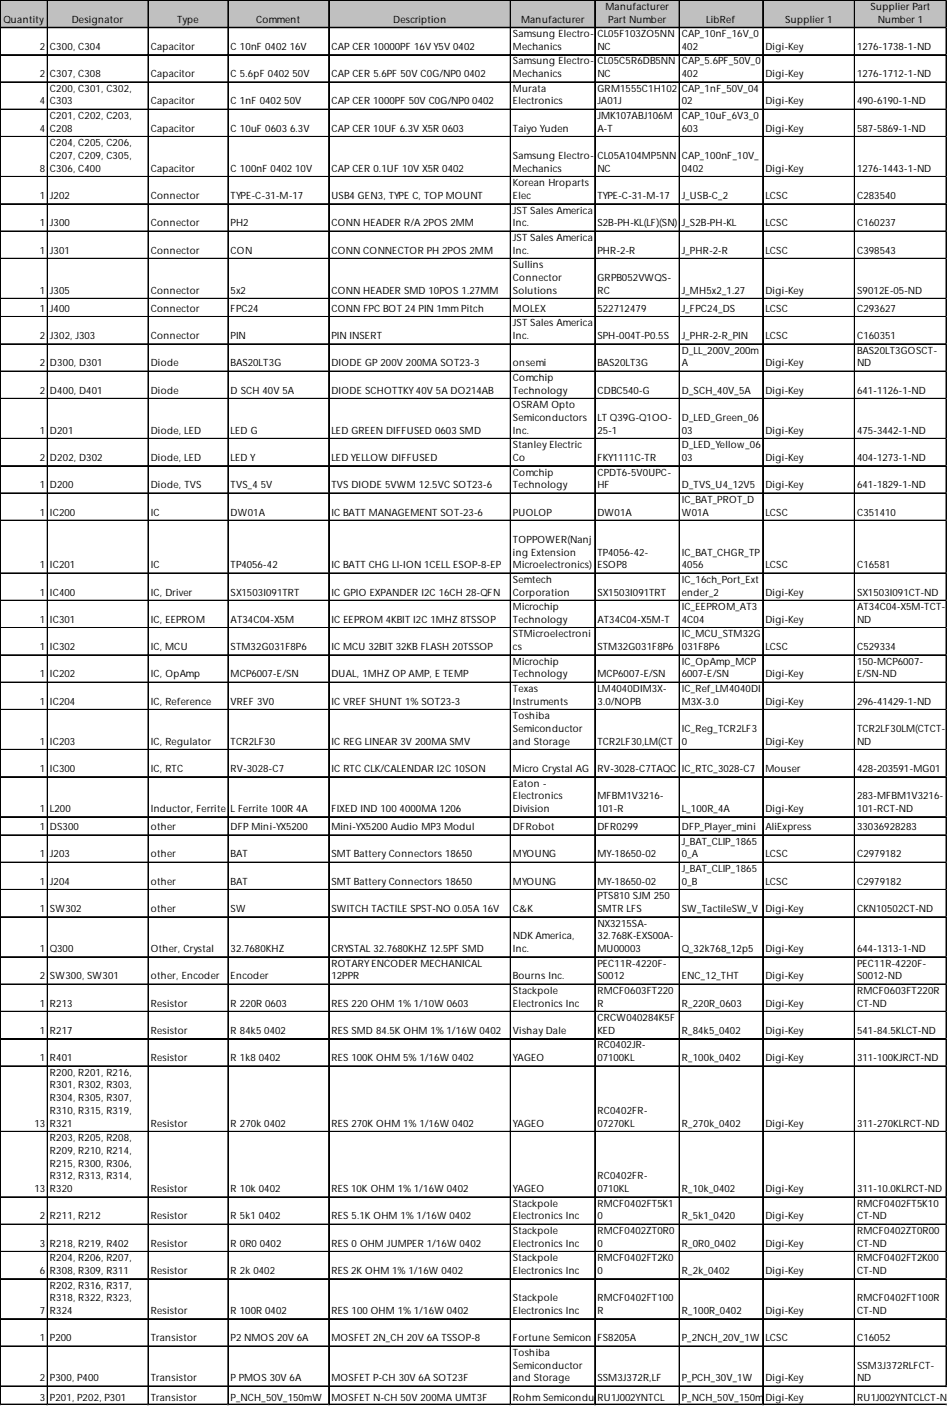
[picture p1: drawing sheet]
<svg xmlns="http://www.w3.org/2000/svg" width="243mm" height="361mm" viewBox="0 0 243 361" stroke-linecap="round" stroke-linejoin="round" font-family="sans-serif">
<defs><g id="words">
<g font-size="2.6">
<text x=".9" y="5.8">Quantity</text>
<text x="18.4" y="5.8">Designator</text>
<text x="45.3" y="5.8">Type</text>
<text x="65.6" y="5.8">Comment</text>
<text x="100.7" y="5.8">Description</text>
<text x="133.5" y="5.8">Manufacturer</text>
<text x="155.1" y="2.5">Manufacturer</text>
<text x="155.8" y="5.8">Part Number</text>
<text x="180.9" y="5.8">LibRef</text>
<text x="201.1" y="5.8">Supplier 1</text>
<text x="223" y="2.5">Supplier Part</text>
<text x="224.9" y="5.8">Number 1</text>
<text x="131.4" y="9.5">Samsung Electro-</text>
<text x="153" y="9.5">CL05F103ZO5NN</text>
<text x="174.6" y="9.5">CAP_10nF_16V_0</text>
<text x="10.2" y="12.8">2</text>
<text x="12.8" y="12.8">C300, C304</text>
<text x="38.6" y="12.8">Capacitor</text>
<text x="59.1" y="12.8">C 10nF 0402 16V</text>
<text x="84.9" y="12.8">CAPCER 10000PF 16V Y5V 0402</text>
<text x="131.4" y="12.8">Mechanics</text>
<text x="131.4" y="16.5">Samsung Electro-</text>
<text x="153" y="12.8">NC</text>
<text x="153" y="16.5">CL05C5R6DB5NN</text>
<text x="174.6" y="12.8">402</text>
<text x="174.6" y="16.5">CAP_5.6PF_50V_0</text>
<text x="196" y="12.8">Digi-Key</text>
<text x="219.5" y="12.8">1276-1738-1-ND</text>
<text x="10.2" y="19.8">2</text>
<text x="12.8" y="19.8">C307, C308</text>
<text x="12.8" y="23.5">C200, C301, C302,</text>
<text x="38.6" y="19.8">Capacitor</text>
<text x="59.1" y="19.8">C 5.6pF 0402 50V</text>
<text x="84.9" y="19.8">CAPCER 5.6PF 50V C0G/NP0 0402</text>
<text x="131.4" y="19.8">Mechanics</text>
<text x="131.4" y="23.5">Murata</text>
<text x="153" y="19.8">NC</text>
<text x="153" y="23.5">GRM1555C1H102</text>
<text x="174.6" y="19.8">402</text>
<text x="174.6" y="23.5">CAP_1nF_50V_04</text>
<text x="196" y="19.8">Digi-Key</text>
<text x="219.5" y="19.8">1276-1712-1-ND</text>
<text x="10.2" y="26.8">4</text>
<text x="12.8" y="26.8">C303</text>
<text x="38.6" y="26.8">Capacitor</text>
<text x="59.1" y="26.8">C 1nF 0402 50V</text>
<text x="84.9" y="26.8">CAPCER 1000PF 50V C0G/NP0 0402</text>
<text x="131.4" y="26.8">Electronics</text>
<text x="153" y="26.8">JA01J</text>
<text x="174.6" y="26.8">02</text>
<text x="196" y="26.8">Digi-Key</text>
<text x="219.5" y="26.8">490-6190-1-ND</text>
<text x="10.2" y="33.8">4</text>
<text x="12.8" y="30.5">C201, C202, C203,</text>
<text x="12.8" y="33.8">C208</text>
<text x="38.6" y="33.8">Capacitor</text>
<text x="59.1" y="33.8">C 10uF 0603 6.3V</text>
<text x="84.9" y="33.8">CAPCER 10UF 6.3V X5R 0603</text>
<text x="131.4" y="33.8">Taiyo Yuden</text>
<text x="153" y="30.5">JMK107ABJ106M</text>
<text x="153" y="33.8">A-T</text>
<text x="174.6" y="30.5">CAP_10uF_6V3_0</text>
<text x="174.6" y="33.8">603</text>
<text x="196" y="33.8">Digi-Key</text>
<text x="219.5" y="33.8">587-5869-1-ND</text>
<text x="12.8" y="37.5">C204, C205, C206,</text>
<text x="12.8" y="40.7">C207, C209, C305,</text>
<text x="131.4" y="40.7">Samsung Electro-</text>
<text x="153" y="40.7">CL05A104MP5NN</text>
<text x="174.6" y="40.7">CAP_100nF_10V_</text>
<text x="10.2" y="44">8</text>
<text x="12.8" y="44">C306, C400</text>
<text x="38.6" y="44">Capacitor</text>
<text x="59.1" y="44">C 100nF 0402 10V</text>
<text x="84.9" y="44">CAPCER 0.1UF 10V X5R 0402</text>
<text x="131.4" y="44">Mechanics</text>
<text x="131.4" y="47.7">Korean Hroparts</text>
<text x="153" y="44">NC</text>
<text x="174.6" y="44">0402</text>
<text x="196" y="44">Digi-Key</text>
<text x="219.5" y="44">1276-1443-1-ND</text>
<text x="10.2" y="51">1</text>
<text x="12.8" y="51">J202</text>
<text x="38.6" y="51">Connector</text>
<text x="59.1" y="51">TYPE-C-31-M-17</text>
<text x="84.9" y="51">USB4 GEN3, TYPE C, TOPMOUNT</text>
<text x="131.4" y="51">Elec</text>
<text x="153" y="51">TYPE-C-31-M-17</text>
<text x="174.6" y="51">J_USB-C_2</text>
<text x="196" y="51">LCSC</text>
<text x="219.5" y="51">C283540</text>
<text x="10.2" y="58">1</text>
<text x="12.8" y="58">J300</text>
<text x="38.6" y="58">Connector</text>
<text x="59.1" y="58">PH2</text>
<text x="84.9" y="58">CONN HEADER R/A 2POS 2MM</text>
<text x="131.4" y="54.7">JST SalesAmerica</text>
<text x="131.4" y="58">Inc.</text>
<text x="153" y="58">S2B-PH-KL(LF)(SN)</text>
<text x="174.6" y="58">J_S2B-PH-KL</text>
<text x="196" y="58">LCSC</text>
<text x="219.5" y="58">C160237</text>
<text x="10.2" y="65">1</text>
<text x="12.8" y="65">J301</text>
<text x="38.6" y="65">Connector</text>
<text x="59.1" y="65">CON</text>
<text x="84.9" y="65">CONN CONNECTOR PH 2POS 2MM</text>
<text x="131.4" y="61.7">JST SalesAmerica</text>
<text x="131.4" y="65">Inc.</text>
<text x="153" y="65">PHR-2-R</text>
<text x="174.6" y="65">J_PHR-2-R</text>
<text x="196" y="65">LCSC</text>
<text x="219.5" y="65">C398543</text>
<text x="131.4" y="68.7">Sullins</text>
<text x="131.4" y="72">Connector</text>
<text x="153" y="72">GRPB052VWQS-</text>
<text x="10.2" y="75.2">1</text>
<text x="12.8" y="75.2">J305</text>
<text x="38.6" y="75.2">Connector</text>
<text x="59.1" y="75.2">5x2</text>
<text x="84.9" y="75.2">CONN HEADER SMD 10POS 1.27MM</text>
<text x="131.4" y="75.2">Solutions</text>
<text x="153" y="75.2">RC</text>
<text x="174.6" y="75.2">J_MH5x2_1.27</text>
<text x="196" y="75.2">Digi-Key</text>
<text x="219.5" y="75.2">S9012E-05-ND</text>
<text x="10.2" y="79.9">1</text>
<text x="12.8" y="79.9">J400</text>
<text x="38.6" y="79.9">Connector</text>
<text x="59.1" y="79.9">FPC24</text>
<text x="84.9" y="79.9">CONN FPC BOT 24 PIN 1mm Pitch</text>
<text x="131.4" y="79.9">MOLEX</text>
<text x="131.4" y="83.6">JST SalesAmerica</text>
<text x="153" y="79.9">522712479</text>
<text x="174.6" y="79.9">J_FPC24_DS</text>
<text x="196" y="79.9">LCSC</text>
<text x="219.5" y="79.9">C293627</text>
<text x="10.2" y="86.9">2</text>
<text x="12.8" y="86.9">J302, J303</text>
<text x="38.6" y="86.9">Connector</text>
<text x="59.1" y="86.9">PIN</text>
<text x="84.9" y="86.9">PIN INSERT</text>
<text x="131.4" y="86.9">Inc.</text>
<text x="153" y="86.9">SPH-004T-P0.5S</text>
<text x="174.6" y="86.9">J_PHR-2-R_PIN</text>
<text x="196" y="86.9">LCSC</text>
<text x="219.5" y="86.9">C160351</text>
<text x="10.2" y="93.9">2</text>
<text x="12.8" y="93.9">D300, D301</text>
<text x="38.6" y="93.9">Diode</text>
<text x="59.1" y="93.9">BAS20LT3G</text>
<text x="84.9" y="93.9">DIODE GP200V 200MA SOT23-3</text>
<text x="131.4" y="93.9">onsemi</text>
<text x="153" y="93.9">BAS20LT3G</text>
<text x="174.6" y="90.6">D_LL_200V_200m</text>
<text x="174.6" y="93.9">A</text>
<text x="196" y="93.9">Digi-Key</text>
<text x="219.5" y="90.6">BAS20LT3GOSCT-</text>
<text x="219.5" y="93.9">ND</text>
<text x="10.2" y="100.9">2</text>
<text x="12.8" y="100.9">D400, D401</text>
<text x="38.6" y="100.9">Diode</text>
<text x="59.1" y="100.9">D SCH 40V 5A</text>
<text x="84.9" y="100.9">DIODE SCHOTTKY40V 5A DO214AB</text>
<text x="131.4" y="97.6">Comchip</text>
<text x="131.4" y="100.9">Technology</text>
<text x="153" y="100.9">CDBC540-G</text>
<text x="174.6" y="100.9">D_SCH_40V_5A</text>
<text x="196" y="100.9">Digi-Key</text>
<text x="219.5" y="100.9">641-1126-1-ND</text>
<text x="131.4" y="104.6">OSRAM Opto</text>
<text x="131.4" y="107.9">Semiconductors</text>
<text x="153" y="107.9">LT Q39G-Q1OO-</text>
<text x="174.6" y="107.9">D_LED_Green_06</text>
<text x="10.2" y="111.1">1</text>
<text x="12.8" y="111.1">D201</text>
<text x="38.6" y="111.1">Diode, LED</text>
<text x="59.1" y="111.1">LED G</text>
<text x="84.9" y="111.1">LED GREEN DIFFUSED 0603 SMD</text>
<text x="131.4" y="111.1">Inc.</text>
<text x="153" y="111.1">25-1</text>
<text x="174.6" y="111.1">03</text>
<text x="196" y="111.1">Digi-Key</text>
<text x="219.5" y="111.1">475-3442-1-ND</text>
<text x="10.2" y="118.1">2</text>
<text x="12.8" y="118.1">D202, D302</text>
<text x="38.6" y="118.1">Diode, LED</text>
<text x="59.1" y="118.1">LED Y</text>
<text x="84.9" y="118.1">LED YELLOW DIFFUSED</text>
<text x="131.4" y="114.9">StanleyElectric</text>
<text x="131.4" y="118.1">Co</text>
<text x="153" y="118.1">FKY1111C-TR</text>
<text x="174.6" y="114.9">D_LED_Yellow_06</text>
<text x="174.6" y="118.1">03</text>
<text x="196" y="118.1">Digi-Key</text>
<text x="219.5" y="118.1">404-1273-1-ND</text>
<text x="10.2" y="125.1">1</text>
<text x="12.8" y="125.1">D200</text>
<text x="38.6" y="125.1">Diode, TVS</text>
<text x="59.1" y="125.1">TVS_4 5V</text>
<text x="84.9" y="125.1">TVS DIODE 5VWM 12.5VC SOT23-6</text>
<text x="131.4" y="121.8">Comchip</text>
<text x="131.4" y="125.1">Technology</text>
<text x="153" y="121.8">CPDT6-5V0UPC-</text>
<text x="153" y="125.1">HF</text>
<text x="174.6" y="125.1">D_TVS_U4_12V5</text>
<text x="196" y="125.1">Digi-Key</text>
<text x="219.5" y="125.1">641-1829-1-ND</text>
<text x="174.6" y="128.8">IC_BAT_PROT_D</text>
<text x="10.2" y="132.1">1</text>
<text x="12.8" y="132.1">IC200</text>
<text x="38.6" y="132.1">IC</text>
<text x="59.1" y="132.1">DW01A</text>
<text x="84.9" y="132.1">IC BATT MANAGEMENT SOT-23-6</text>
<text x="131.4" y="132.1">PUOLOP</text>
<text x="153" y="132.1">DW01A</text>
<text x="174.6" y="132.1">W01A</text>
<text x="196" y="132.1">LCSC</text>
<text x="219.5" y="132.1">C351410</text>
<text x="131.4" y="139.1">TOPPOWER(Nanj</text>
<text x="131.4" y="142.4">ing Extension</text>
<text x="153" y="142.4">TP4056-42-</text>
<text x="174.6" y="142.4">IC_BAT_CHGR_TP</text>
<text x="10.2" y="145.6">1</text>
<text x="12.8" y="145.6">IC201</text>
<text x="38.6" y="145.6">IC</text>
<text x="59.1" y="145.6">TP4056-42</text>
<text x="84.9" y="145.6">IC BATT CHG LI-ION 1CELL ESOP-8-EP</text>
<text x="131.4" y="145.6">Microelectronics)</text>
<text x="131.4" y="149.3">Semtech</text>
<text x="153" y="145.6">ESOP8</text>
<text x="174.6" y="145.6">4056</text>
<text x="174.6" y="149.3">IC_16ch_Port_Ext</text>
<text x="196" y="145.6">LCSC</text>
<text x="219.5" y="145.6">C16581</text>
<text x="10.2" y="152.6">1</text>
<text x="12.8" y="152.6">IC400</text>
<text x="38.6" y="152.6">IC, Driver</text>
<text x="59.1" y="152.6">SX1503I091TRT</text>
<text x="84.9" y="152.6">IC GPIO EXPANDER I2C 16CH 28-QFN</text>
<text x="131.4" y="152.6">Corporation</text>
<text x="153" y="152.6">SX1503I091TRT</text>
<text x="174.6" y="152.6">ender_2</text>
<text x="196" y="152.6">Digi-Key</text>
<text x="219.5" y="152.6">SX1503I091CT-ND</text>
<text x="10.2" y="159.6">1</text>
<text x="12.8" y="159.6">IC301</text>
<text x="38.6" y="159.6">IC, EEPROM</text>
<text x="59.1" y="159.6">AT34C04-X5M</text>
<text x="84.9" y="159.6">IC EEPROM 4KBIT I2C 1MHZ 8TSSOP</text>
<text x="131.4" y="156.3">Microchip</text>
<text x="131.4" y="159.6">Technology</text>
<text x="153" y="159.6">AT34C04-X5M-T</text>
<text x="174.6" y="156.3">IC_EEPROM_AT3</text>
<text x="174.6" y="159.6">4C04</text>
<text x="196" y="159.6">Digi-Key</text>
<text x="219.5" y="156.3">AT34C04-X5M-TCT-</text>
<text x="219.5" y="159.6">ND</text>
<text x="10.2" y="166.6">1</text>
<text x="12.8" y="166.6">IC302</text>
<text x="38.6" y="166.6">IC, MCU</text>
<text x="59.1" y="166.6">STM32G031F8P6</text>
<text x="84.9" y="166.6">IC MCU 32BIT 32KB FLASH 20TSSOP</text>
<text x="131.4" y="163.3">STMicroelectroni</text>
<text x="131.4" y="166.6">cs</text>
<text x="153" y="166.6">STM32G031F8P6</text>
<text x="174.6" y="163.3">IC_MCU_STM32G</text>
<text x="174.6" y="166.6">031F8P6</text>
<text x="196" y="166.6">LCSC</text>
<text x="219.5" y="166.6">C529334</text>
<text x="10.2" y="173.6">1</text>
<text x="12.8" y="173.6">IC202</text>
<text x="38.6" y="173.6">IC, OpAmp</text>
<text x="59.1" y="173.6">MCP6007-E/SN</text>
<text x="84.9" y="173.6">DUAL, 1MHZ OPAMP, E TEMP</text>
<text x="131.4" y="170.3">Microchip</text>
<text x="131.4" y="173.6">Technology</text>
<text x="153" y="173.6">MCP6007-E/SN</text>
<text x="174.6" y="170.3">IC_OpAmp_MCP</text>
<text x="174.6" y="173.6">6007-E/SN</text>
<text x="196" y="173.6">Digi-Key</text>
<text x="219.5" y="170.3">150-MCP6007-</text>
<text x="219.5" y="173.6">E/SN-ND</text>
<text x="131.4" y="177.3">Texas</text>
<text x="153" y="177.3">LM4040DIM3X-</text>
<text x="174.6" y="177.3">IC_Ref_LM4040DI</text>
<text x="10.2" y="180.6">1</text>
<text x="12.8" y="180.6">IC204</text>
<text x="38.6" y="180.6">IC, Reference</text>
<text x="59.1" y="180.6">VREF 3V0</text>
<text x="84.9" y="180.6">IC VREF SHUNT 1% SOT23-3</text>
<text x="131.4" y="180.6">Instruments</text>
<text x="131.4" y="184.3">Toshiba</text>
<text x="153" y="180.6">3.0/NOPB</text>
<text x="174.6" y="180.6">M3X-3.0</text>
<text x="196" y="180.6">Digi-Key</text>
<text x="219.5" y="180.6">296-41429-1-ND</text>
<text x="10.2" y="190.8">1</text>
<text x="12.8" y="190.8">IC203</text>
<text x="38.6" y="190.8">IC, Regulator</text>
<text x="59.1" y="190.8">TCR2LF30</text>
<text x="84.9" y="190.8">IC REG LINEAR 3V 200MA SMV</text>
<text x="131.4" y="187.6">Semiconductor</text>
<text x="131.4" y="190.8">and Storage</text>
<text x="153" y="190.8">TCR2LF30,LM(CT</text>
<text x="174.6" y="187.6">IC_Reg_TCR2LF3</text>
<text x="174.6" y="190.8">0</text>
<text x="196" y="190.8">Digi-Key</text>
<text x="219.5" y="187.6">TCR2LF30LM(CTCT-</text>
<text x="219.5" y="190.8">ND</text>
<text x="10.2" y="197.8">1</text>
<text x="12.8" y="197.8">IC300</text>
<text x="38.6" y="197.8">IC, RTC</text>
<text x="59.1" y="197.8">RV-3028-C7</text>
<text x="84.9" y="197.8">IC RTC CLK/CALENDAR I2C 10SON</text>
<text x="131.4" y="197.8">Micro Crystal AG</text>
<text x="153" y="197.8">RV-3028-C7TAQC</text>
<text x="174.6" y="197.8">IC_RTC_3028-C7</text>
<text x="196" y="197.8">Mouser</text>
<text x="219.5" y="197.8">428-203591-MG01</text>
<text x="131.4" y="201.5">Eaton -</text>
<text x="10.2" y="208.1">1</text>
<text x="12.8" y="208.1">L200</text>
<text x="38.6" y="208.1">Inductor, Ferrite</text>
<text x="59.1" y="208.1">L Ferrite 100R 4A</text>
<text x="84.9" y="208.1">FIXED IND 100 4000MA 1206</text>
<text x="131.4" y="204.8">Electronics</text>
<text x="131.4" y="208.1">Division</text>
<text x="153" y="204.8">MFBM1V3216-</text>
<text x="153" y="208.1">101-R</text>
<text x="174.6" y="208.1">L_100R_4A</text>
<text x="196" y="208.1">Digi-Key</text>
<text x="219.5" y="204.8">283-MFBM1V3216-</text>
<text x="219.5" y="208.1">101-RCT-ND</text>
<text x="10.2" y="212.7">1</text>
<text x="12.8" y="212.7">DS300</text>
<text x="38.6" y="212.7">other</text>
<text x="59.1" y="212.7">DFPMini-YX5200</text>
<text x="84.9" y="212.7">Mini-YX5200 Audio MP3 Modul</text>
<text x="131.4" y="212.7">DFRobot</text>
<text x="153" y="212.7">DFR0299</text>
<text x="174.6" y="212.7">DFP_Player_mini</text>
<text x="196" y="212.7">AliExpress</text>
<text x="219.5" y="212.7">33036928283</text>
<text x="10.2" y="219.7">1</text>
<text x="12.8" y="219.7">J203</text>
<text x="38.6" y="219.7">other</text>
<text x="59.1" y="219.7">BAT</text>
<text x="84.9" y="219.7">SMT BatteryConnectors 18650</text>
<text x="131.4" y="219.7">MYOUNG</text>
<text x="153" y="219.7">MY-18650-02</text>
<text x="174.6" y="216.5">J_BAT_CLIP_1865</text>
<text x="174.6" y="219.7">0_A</text>
<text x="196" y="219.7">LCSC</text>
<text x="219.5" y="219.7">C2979182</text>
<text x="10.2" y="226.7">1</text>
<text x="12.8" y="226.7">J204</text>
<text x="38.6" y="226.7">other</text>
<text x="59.1" y="226.7">BAT</text>
<text x="84.9" y="226.7">SMT BatteryConnectors 18650</text>
<text x="131.4" y="226.7">MYOUNG</text>
<text x="153" y="226.7">MY-18650-02</text>
<text x="174.6" y="223.4">J_BAT_CLIP_1865</text>
<text x="174.6" y="226.7">0_B</text>
<text x="196" y="226.7">LCSC</text>
<text x="219.5" y="226.7">C2979182</text>
<text x="10.2" y="233.7">1</text>
<text x="12.8" y="233.7">SW302</text>
<text x="38.6" y="233.7">other</text>
<text x="59.1" y="233.7">SW</text>
<text x="84.9" y="233.7">SWITCH TACTILE SPST-NO 0.05A 16V</text>
<text x="131.4" y="233.7">C&amp;K</text>
<text x="153" y="230.4">PTS810 SJM 250</text>
<text x="153" y="233.7">SMTR LFS</text>
<text x="174.6" y="233.7">SW_TactileSW_V</text>
<text x="196" y="233.7">Digi-Key</text>
<text x="219.5" y="233.7">CKN10502CT-ND</text>
<text x="153" y="237.4">NX3215SA-</text>
<text x="10.2" y="244">1</text>
<text x="12.8" y="244">Q300</text>
<text x="38.6" y="244">Other, Crystal</text>
<text x="59.1" y="244">32.7680KHZ</text>
<text x="84.9" y="244">CRYSTAL 32.7680KHZ 12.5PF SMD</text>
<text x="131.4" y="240.7">NDKAmerica,</text>
<text x="131.4" y="244">Inc.</text>
<text x="153" y="240.7">32.768K-EXS00A-</text>
<text x="153" y="244">MU00003</text>
<text x="174.6" y="244">Q_32k768_12p5</text>
<text x="196" y="244">Digi-Key</text>
<text x="219.5" y="244">644-1313-1-ND</text>
<text x="10.2" y="250.9">2</text>
<text x="12.8" y="250.9">SW300, SW301</text>
<text x="38.6" y="250.9">other, Encoder</text>
<text x="59.1" y="250.9">Encoder</text>
<text x="84.9" y="247.7">ROTARYENCODER MECHANICAL</text>
<text x="84.9" y="250.9">12PPR</text>
<text x="131.4" y="250.9">Bourns Inc.</text>
<text x="153" y="247.7">PEC11R-4220F-</text>
<text x="153" y="250.9">S0012</text>
<text x="174.6" y="250.9">ENC_12_THT</text>
<text x="196" y="250.9">Digi-Key</text>
<text x="219.5" y="247.7">PEC11R-4220F-</text>
<text x="219.5" y="250.9">S0012-ND</text>
<text x="10.2" y="257.9">1</text>
<text x="12.8" y="257.9">R213</text>
<text x="38.6" y="257.9">Resistor</text>
<text x="59.1" y="257.9">R 220R 0603</text>
<text x="84.9" y="257.9">RES 220 OHM 1% 1/10W0603</text>
<text x="131.4" y="254.7">Stackpole</text>
<text x="131.4" y="257.9">Electronics Inc</text>
<text x="153" y="254.7">RMCF0603FT220</text>
<text x="153" y="257.9">R</text>
<text x="174.6" y="257.9">R_220R_0603</text>
<text x="196" y="257.9">Digi-Key</text>
<text x="219.5" y="254.7">RMCF0603FT220R</text>
<text x="219.5" y="257.9">CT-ND</text>
<text x="153" y="261.7">CRCW040284K5F</text>
<text x="10.2" y="264.9">1</text>
<text x="12.8" y="264.9">R217</text>
<text x="38.6" y="264.9">Resistor</text>
<text x="59.1" y="264.9">R 84k5 0402</text>
<text x="84.9" y="264.9">RES SMD 84.5K OHM 1% 1/16W0402</text>
<text x="131.4" y="264.9">VishayDale</text>
<text x="153" y="264.9">KED</text>
<text x="153" y="268.7">RC0402JR-</text>
<text x="174.6" y="264.9">R_84k5_0402</text>
<text x="196" y="264.9">Digi-Key</text>
<text x="219.5" y="264.9">541-84.5KLCT-ND</text>
<text x="10.2" y="271.9">1</text>
<text x="12.8" y="271.9">R401</text>
<text x="12.8" y="275.6">R200, R201, R216,</text>
<text x="38.6" y="271.9">Resistor</text>
<text x="59.1" y="271.9">R 1k8 0402</text>
<text x="84.9" y="271.9">RES 100K OHM 5% 1/16W0402</text>
<text x="131.4" y="271.9">YAGEO</text>
<text x="153" y="271.9">07100KL</text>
<text x="174.6" y="271.9">R_100k_0402</text>
<text x="196" y="271.9">Digi-Key</text>
<text x="219.5" y="271.9">311-100KJRCT-ND</text>
<text x="12.8" y="278.9">R301, R302, R303,</text>
<text x="12.8" y="282.2">R304, R305, R307,</text>
<text x="12.8" y="285.4">R310, R315, R319,</text>
<text x="153" y="285.4">RC0402FR-</text>
<text x="8.8" y="288.7">13</text>
<text x="12.8" y="288.7">R321</text>
<text x="12.8" y="292.4">R203, R205, R208,</text>
<text x="38.6" y="288.7">Resistor</text>
<text x="59.1" y="288.7">R 270k 0402</text>
<text x="84.9" y="288.7">RES 270K OHM 1% 1/16W0402</text>
<text x="131.4" y="288.7">YAGEO</text>
<text x="153" y="288.7">07270KL</text>
<text x="174.6" y="288.7">R_270k_0402</text>
<text x="196" y="288.7">Digi-Key</text>
<text x="219.5" y="288.7">311-270KLRCT-ND</text>
<text x="12.8" y="295.7">R209, R210, R214,</text>
<text x="12.8" y="299">R215, R300, R306,</text>
<text x="8.8" y="305.5">13</text>
<text x="12.8" y="302.2">R312, R313, R314,</text>
<text x="12.8" y="305.5">R320</text>
<text x="38.6" y="305.5">Resistor</text>
<text x="59.1" y="305.5">R 10k 0402</text>
<text x="84.9" y="305.5">RES 10K OHM 1% 1/16W0402</text>
<text x="131.4" y="305.5">YAGEO</text>
<text x="153" y="302.2">RC0402FR-</text>
<text x="153" y="305.5">0710KL</text>
<text x="174.6" y="305.5">R_10k_0402</text>
<text x="196" y="305.5">Digi-Key</text>
<text x="219.5" y="305.5">311-10.0KLRCT-ND</text>
<text x="131.4" y="309.2">Stackpole</text>
<text x="153" y="309.2">RMCF0402FT5K1</text>
<text x="219.5" y="309.2">RMCF0402FT5K10</text>
<text x="10.2" y="312.5">2</text>
<text x="12.8" y="312.5">R211, R212</text>
<text x="38.6" y="312.5">Resistor</text>
<text x="59.1" y="312.5">R 5k1 0402</text>
<text x="84.9" y="312.5">RES 5.1K OHM 1% 1/16W0402</text>
<text x="131.4" y="312.5">Electronics Inc</text>
<text x="131.4" y="316.2">Stackpole</text>
<text x="153" y="312.5">0</text>
<text x="153" y="316.2">RMCF0402ZT0R0</text>
<text x="174.6" y="312.5">R_5k1_0420</text>
<text x="196" y="312.5">Digi-Key</text>
<text x="219.5" y="312.5">CT-ND</text>
<text x="219.5" y="316.2">RMCF0402ZT0R00</text>
<text x="10.2" y="319.5">3</text>
<text x="12.8" y="319.5">R218, R219, R402</text>
<text x="12.8" y="323.2">R204, R206, R207,</text>
<text x="38.6" y="319.5">Resistor</text>
<text x="59.1" y="319.5">R 0R0 0402</text>
<text x="84.9" y="319.5">RES 0 OHM JUMPER 1/16W0402</text>
<text x="131.4" y="319.5">Electronics Inc</text>
<text x="131.4" y="323.2">Stackpole</text>
<text x="153" y="319.5">0</text>
<text x="153" y="323.2">RMCF0402FT2K0</text>
<text x="174.6" y="319.5">R_0R0_0402</text>
<text x="196" y="319.5">Digi-Key</text>
<text x="219.5" y="319.5">CT-ND</text>
<text x="219.5" y="323.2">RMCF0402FT2K00</text>
<text x="10.2" y="326.5">6</text>
<text x="12.8" y="326.5">R308, R309, R311</text>
<text x="38.6" y="326.5">Resistor</text>
<text x="59.1" y="326.5">R 2k 0402</text>
<text x="84.9" y="326.5">RES 2K OHM 1% 1/16W0402</text>
<text x="131.4" y="326.5">Electronics Inc</text>
<text x="153" y="326.5">0</text>
<text x="174.6" y="326.5">R_2k_0402</text>
<text x="196" y="326.5">Digi-Key</text>
<text x="219.5" y="326.5">CT-ND</text>
<text x="12.8" y="330.2">R202, R316, R317,</text>
<text x="12.8" y="333.4">R318, R322, R323,</text>
<text x="131.4" y="333.4">Stackpole</text>
<text x="153" y="333.4">RMCF0402FT100</text>
<text x="219.5" y="333.4">RMCF0402FT100R</text>
<text x="10.2" y="336.7">7</text>
<text x="12.8" y="336.7">R324</text>
<text x="38.6" y="336.7">Resistor</text>
<text x="59.1" y="336.7">R 100R 0402</text>
<text x="84.9" y="336.7">RES 100 OHM 1% 1/16W0402</text>
<text x="131.4" y="336.7">Electronics Inc</text>
<text x="153" y="336.7">R</text>
<text x="174.6" y="336.7">R_100R_0402</text>
<text x="196" y="336.7">Digi-Key</text>
<text x="219.5" y="336.7">CT-ND</text>
<text x="10.2" y="343.7">1</text>
<text x="12.8" y="343.7">P200</text>
<text x="38.6" y="343.7">Transistor</text>
<text x="59.1" y="343.7">P2 NMOS 20V 6A</text>
<text x="84.9" y="343.7">MOSFET 2N_CH 20V 6A TSSOP-8</text>
<text x="131.4" y="343.7">Fortune Semicon</text>
<text x="131.4" y="347.4">Toshiba</text>
<text x="153" y="343.7">FS8205A</text>
<text x="174.6" y="343.7">P_2NCH_20V_1W</text>
<text x="196" y="343.7">LCSC</text>
<text x="219.5" y="343.7">C16052</text>
<text x="10.2" y="353.9">2</text>
<text x="12.8" y="353.9">P300, P400</text>
<text x="38.6" y="353.9">Transistor</text>
<text x="59.1" y="353.9">PPMOS 30V 6A</text>
<text x="84.9" y="353.9">MOSFET P-CH 30V 6A SOT23F</text>
<text x="131.4" y="350.7">Semiconductor</text>
<text x="131.4" y="353.9">and Storage</text>
<text x="153" y="353.9">SSM3J372R,LF</text>
<text x="174.6" y="353.9">P_PCH_30V_1W</text>
<text x="196" y="353.9">Digi-Key</text>
<text x="219.5" y="350.7">SSM3J372RLFCT-</text>
<text x="219.5" y="353.9">ND</text>
<text x="10.2" y="359.1">3</text>
<text x="12.8" y="359.1">P201, P202, P301</text>
<text x="38.6" y="359.1">Transistor</text>
<text x="59.1" y="359.1">P_NCH_50V_150mW</text>
<text x="84.9" y="359.1">MOSFET N-CH 50V 200MA UMT3F</text>
<text x="131.4" y="359.1">Rohm Semicondu</text>
<text x="152.3" y="359.1">ctor</text>
<text x="153" y="359.1">RU1J002YNTCL</text>
<text x="174.6" y="359.1">P_NCH_50V_150m</text>
<text x="195.6" y="359.1">W</text>
<text x="196" y="359.1">Digi-Key</text>
<text x="219.5" y="359.1">RU1J002YNTCLCT-ND</text>
</g>
</g></defs>
<path d="M.2 .2h242.3v7h-242.3z" fill="#c0c0c0"/>
<g fill="none" stroke="#000" stroke-width=".26">
<path d="M0 0v360M.1 0v360M.2 0h242.3M.2 .1h242.3M.2 7h242.3M.2 7.1h242.3M.2 14h242.3M.2 14.1h242.3M12.1 .2v359.8M12.2 .2v359.8M37.9 .2v359.8M38 .2v359.8"/>
<path d="M58.4 .2v359.8M58.5 .2v359.8M84.2 .2v359.8M84.3 .2v359.8M130.7 .2v359.8M130.8 .2v359.8M152.3 .2v359.8M152.4 .2v359.8M173.9 .2v359.8M174.1 .2v359.8M195.3 .2v359.8M195.4 .2v359.8"/>
<path d="M218.8 .2v359.8M218.9 .2v359.8M242.3 .2v355.2M242.4 .2v355.2M.2 21h242.3M.2 21.1h242.3M.2 28h242.3M.2 28.1h242.3M.2 35h242.3M.2 35.1h242.3M.2 45.2h242.3M.2 45.3h242.3"/>
<path d="M.2 52.2h242.3M.2 52.3h242.3M.2 59.2h242.3M.2 59.3h242.3M.2 66.2h242.3M.2 66.3h242.3M.2 76.4h242.3M.2 76.6h242.3M.2 81.1h242.3M.2 81.2h242.3M.2 88.1h242.3M.2 88.2h242.3"/>
<path d="M.2 95.1h242.3M.2 95.2h242.3M.2 102.1h242.3M.2 102.2h242.3M.2 112.3h242.3M.2 112.4h242.3M.2 119.3h242.3M.2 119.4h242.3M.2 126.3h242.3M.2 126.4h242.3M.2 133.3h242.3M.2 133.4h242.3"/>
<path d="M.2 146.8h242.3M.2 146.9h242.3M.2 153.8h242.3M.2 153.9h242.3M.2 160.8h242.3M.2 160.9h242.3M.2 167.8h242.3M.2 167.9h242.3M.2 174.8h242.3M.2 174.9h242.3M.2 181.8h242.3M.2 181.9h242.3"/>
<path d="M.2 192h242.3M.2 192.1h242.3M.2 199h242.3M.2 199.1h242.3M.2 209.3h242.3M.2 209.4h242.3M.2 213.9h242.3M.2 214h242.3M.2 220.9h242.3M.2 221h242.3M.2 227.9h242.3M.2 228h242.3"/>
<path d="M.2 234.9h242.3M.2 235h242.3M.2 245.2h242.3M.2 245.3h242.3M.2 252.1h242.3M.2 252.3h242.3M.2 259.1h242.3M.2 259.3h242.3M.2 266.1h242.3M.2 266.2h242.3M.2 273.1h242.3M.2 273.2h242.3"/>
<path d="M.2 289.9h242.3M.2 290h242.3M.2 306.7h242.3M.2 306.8h242.3M.2 313.7h242.3M.2 313.8h242.3M.2 320.7h242.3M.2 320.8h242.3M.2 327.6h242.3M.2 327.8h242.3M.2 337.9h242.3M.2 338h242.3"/>
<path d="M.2 344.9h242.3M.2 345h242.3M.2 355.1h242.3M.2 355.3h242.3M.2 359.8h242.3M.2 359.9h242.3"/>
</g>
<path d="M0 360v.1" fill="none" stroke="#d4d4d4" stroke-width=".26"/>
<path d="M0 360l.2 .1z" fill="#d4d4d4"/>
<path d="M12.1 360v.1" fill="none" stroke="#d4d4d4" stroke-width=".26"/>
<path d="M12.1 360l.2 .1z" fill="#d4d4d4"/>
<path d="M37.9 360v.1" fill="none" stroke="#d4d4d4" stroke-width=".26"/>
<path d="M37.9 360l.2 .1z" fill="#d4d4d4"/>
<path d="M58.4 360v.1" fill="none" stroke="#d4d4d4" stroke-width=".26"/>
<path d="M58.4 360l.2 .1z" fill="#d4d4d4"/>
<path d="M84.2 360v.1" fill="none" stroke="#d4d4d4" stroke-width=".26"/>
<path d="M84.2 360l.2 .1z" fill="#d4d4d4"/>
<path d="M130.7 360v.1" fill="none" stroke="#d4d4d4" stroke-width=".26"/>
<path d="M130.7 360l.2 .1z" fill="#d4d4d4"/>
<path d="M152.3 360v.1" fill="none" stroke="#d4d4d4" stroke-width=".26"/>
<path d="M152.3 360l.2 .1z" fill="#d4d4d4"/>
<path d="M173.9 360v.1" fill="none" stroke="#d4d4d4" stroke-width=".26"/>
<path d="M173.9 360l.3 .1z" fill="#d4d4d4"/>
<path d="M195.3 360v.1" fill="none" stroke="#d4d4d4" stroke-width=".26"/>
<path d="M195.3 360l.3 .1z" fill="#d4d4d4"/>
<path d="M218.8 360v.1" fill="none" stroke="#d4d4d4" stroke-width=".26"/>
<path d="M218.8 360l.2 .1z" fill="#d4d4d4"/>
<path d="M242.3 360v.1" fill="none" stroke="#d4d4d4" stroke-width=".26"/>
<path d="M242.3 360l.2 .1z" fill="#d4d4d4"/>
<path d="M242.5 0h.1" fill="none" stroke="#d4d4d4" stroke-width=".26"/>
<path d="M242.5 0l.1 .2z" fill="#d4d4d4"/>
<path d="M242.5 7h.1" fill="none" stroke="#d4d4d4" stroke-width=".26"/>
<path d="M242.5 7l.1 .2z" fill="#d4d4d4"/>
<path d="M242.5 14h.1" fill="none" stroke="#d4d4d4" stroke-width=".26"/>
<path d="M242.5 14l.1 .2z" fill="#d4d4d4"/>
<path d="M242.5 21h.1" fill="none" stroke="#d4d4d4" stroke-width=".26"/>
<path d="M242.5 21l.1 .2z" fill="#d4d4d4"/>
<path d="M242.5 28h.1" fill="none" stroke="#d4d4d4" stroke-width=".26"/>
<path d="M242.5 28l.1 .2z" fill="#d4d4d4"/>
<path d="M242.5 35h.1" fill="none" stroke="#d4d4d4" stroke-width=".26"/>
<path d="M242.5 35l.1 .2z" fill="#d4d4d4"/>
<path d="M242.5 45.2h.1" fill="none" stroke="#d4d4d4" stroke-width=".26"/>
<path d="M242.5 45.2l.1 .2z" fill="#d4d4d4"/>
<path d="M242.5 52.2h.1" fill="none" stroke="#d4d4d4" stroke-width=".26"/>
<path d="M242.5 52.2l.1 .2z" fill="#d4d4d4"/>
<path d="M242.5 59.2h.1" fill="none" stroke="#d4d4d4" stroke-width=".26"/>
<path d="M242.5 59.2l.1 .2z" fill="#d4d4d4"/>
<path d="M242.5 66.2h.1" fill="none" stroke="#d4d4d4" stroke-width=".26"/>
<path d="M242.5 66.2l.1 .2z" fill="#d4d4d4"/>
<path d="M242.5 76.4h.1" fill="none" stroke="#d4d4d4" stroke-width=".26"/>
<path d="M242.5 76.4l.1 .3z" fill="#d4d4d4"/>
<path d="M242.5 81.1h.1" fill="none" stroke="#d4d4d4" stroke-width=".26"/>
<path d="M242.5 81.1l.1 .2z" fill="#d4d4d4"/>
<path d="M242.5 88.1h.1" fill="none" stroke="#d4d4d4" stroke-width=".26"/>
<path d="M242.5 88.1l.1 .2z" fill="#d4d4d4"/>
<path d="M242.5 95.1h.1" fill="none" stroke="#d4d4d4" stroke-width=".26"/>
<path d="M242.5 95.1l.1 .2z" fill="#d4d4d4"/>
<path d="M242.5 102.1h.1" fill="none" stroke="#d4d4d4" stroke-width=".26"/>
<path d="M242.5 102.1l.1 .2z" fill="#d4d4d4"/>
<path d="M242.5 112.3h.1" fill="none" stroke="#d4d4d4" stroke-width=".26"/>
<path d="M242.5 112.3l.1 .3z" fill="#d4d4d4"/>
<path d="M242.5 119.3h.1" fill="none" stroke="#d4d4d4" stroke-width=".26"/>
<path d="M242.5 119.3l.1 .2z" fill="#d4d4d4"/>
<path d="M242.5 126.3h.1" fill="none" stroke="#d4d4d4" stroke-width=".26"/>
<path d="M242.5 126.3l.1 .2z" fill="#d4d4d4"/>
<path d="M242.5 133.3h.1" fill="none" stroke="#d4d4d4" stroke-width=".26"/>
<path d="M242.5 133.3l.1 .2z" fill="#d4d4d4"/>
<path d="M242.5 146.8h.1" fill="none" stroke="#d4d4d4" stroke-width=".26"/>
<path d="M242.5 146.8l.1 .2z" fill="#d4d4d4"/>
<path d="M242.5 153.8h.1" fill="none" stroke="#d4d4d4" stroke-width=".26"/>
<path d="M242.5 153.8l.1 .2z" fill="#d4d4d4"/>
<path d="M242.5 160.8h.1" fill="none" stroke="#d4d4d4" stroke-width=".26"/>
<path d="M242.5 160.8l.1 .2z" fill="#d4d4d4"/>
<path d="M242.5 167.8h.1" fill="none" stroke="#d4d4d4" stroke-width=".26"/>
<path d="M242.5 167.8l.1 .2z" fill="#d4d4d4"/>
<path d="M242.5 174.8h.1" fill="none" stroke="#d4d4d4" stroke-width=".26"/>
<path d="M242.5 174.8l.1 .2z" fill="#d4d4d4"/>
<path d="M242.5 181.8h.1" fill="none" stroke="#d4d4d4" stroke-width=".26"/>
<path d="M242.5 181.8l.1 .2z" fill="#d4d4d4"/>
<path d="M242.5 192h.1" fill="none" stroke="#d4d4d4" stroke-width=".26"/>
<path d="M242.5 192l.1 .3z" fill="#d4d4d4"/>
<path d="M242.5 199h.1" fill="none" stroke="#d4d4d4" stroke-width=".26"/>
<path d="M242.5 199l.1 .2z" fill="#d4d4d4"/>
<path d="M242.5 209.3h.1" fill="none" stroke="#d4d4d4" stroke-width=".26"/>
<path d="M242.5 209.3l.1 .2z" fill="#d4d4d4"/>
<path d="M242.5 213.9h.1" fill="none" stroke="#d4d4d4" stroke-width=".26"/>
<path d="M242.5 213.9l.1 .3z" fill="#d4d4d4"/>
<path d="M242.5 220.9h.1" fill="none" stroke="#d4d4d4" stroke-width=".26"/>
<path d="M242.5 220.9l.1 .2z" fill="#d4d4d4"/>
<path d="M242.5 227.9h.1" fill="none" stroke="#d4d4d4" stroke-width=".26"/>
<path d="M242.5 227.9l.1 .2z" fill="#d4d4d4"/>
<path d="M242.5 234.9h.1" fill="none" stroke="#d4d4d4" stroke-width=".26"/>
<path d="M242.5 234.9l.1 .2z" fill="#d4d4d4"/>
<path d="M242.5 245.2h.1" fill="none" stroke="#d4d4d4" stroke-width=".26"/>
<path d="M242.5 245.2l.1 .2z" fill="#d4d4d4"/>
<path d="M242.5 252.1h.1" fill="none" stroke="#d4d4d4" stroke-width=".26"/>
<path d="M242.5 252.1l.1 .3z" fill="#d4d4d4"/>
<path d="M242.5 259.1h.1" fill="none" stroke="#d4d4d4" stroke-width=".26"/>
<path d="M242.5 259.1l.1 .3z" fill="#d4d4d4"/>
<path d="M242.5 266.1h.1" fill="none" stroke="#d4d4d4" stroke-width=".26"/>
<path d="M242.5 266.1l.1 .3z" fill="#d4d4d4"/>
<path d="M242.5 273.1h.1" fill="none" stroke="#d4d4d4" stroke-width=".26"/>
<path d="M242.5 273.1l.1 .2z" fill="#d4d4d4"/>
<path d="M242.5 289.9h.1" fill="none" stroke="#d4d4d4" stroke-width=".26"/>
<path d="M242.5 289.9l.1 .2z" fill="#d4d4d4"/>
<path d="M242.5 306.7h.1" fill="none" stroke="#d4d4d4" stroke-width=".26"/>
<path d="M242.5 306.7l.1 .2z" fill="#d4d4d4"/>
<path d="M242.5 313.7h.1" fill="none" stroke="#d4d4d4" stroke-width=".26"/>
<path d="M242.5 313.7l.1 .2z" fill="#d4d4d4"/>
<path d="M242.5 320.7h.1" fill="none" stroke="#d4d4d4" stroke-width=".26"/>
<path d="M242.5 320.7l.1 .2z" fill="#d4d4d4"/>
<path d="M242.5 327.6h.1" fill="none" stroke="#d4d4d4" stroke-width=".26"/>
<path d="M242.5 327.6l.1 .3z" fill="#d4d4d4"/>
<path d="M242.5 337.9h.1" fill="none" stroke="#d4d4d4" stroke-width=".26"/>
<path d="M242.5 337.9l.1 .2z" fill="#d4d4d4"/>
<path d="M242.5 344.9h.1" fill="none" stroke="#d4d4d4" stroke-width=".26"/>
<path d="M242.5 344.9l.1 .2z" fill="#d4d4d4"/>
<path d="M242.5 355.1h.1" fill="none" stroke="#d4d4d4" stroke-width=".26"/>
<path d="M242.5 355.1l.1 .3z" fill="#d4d4d4"/>
<path d="M242.5 359.8h.1" fill="none" stroke="#d4d4d4" stroke-width=".26"/>
<path d="M242.5 359.8l.1 .2z" fill="#d4d4d4"/>
<use href="#words"/>
</svg>
